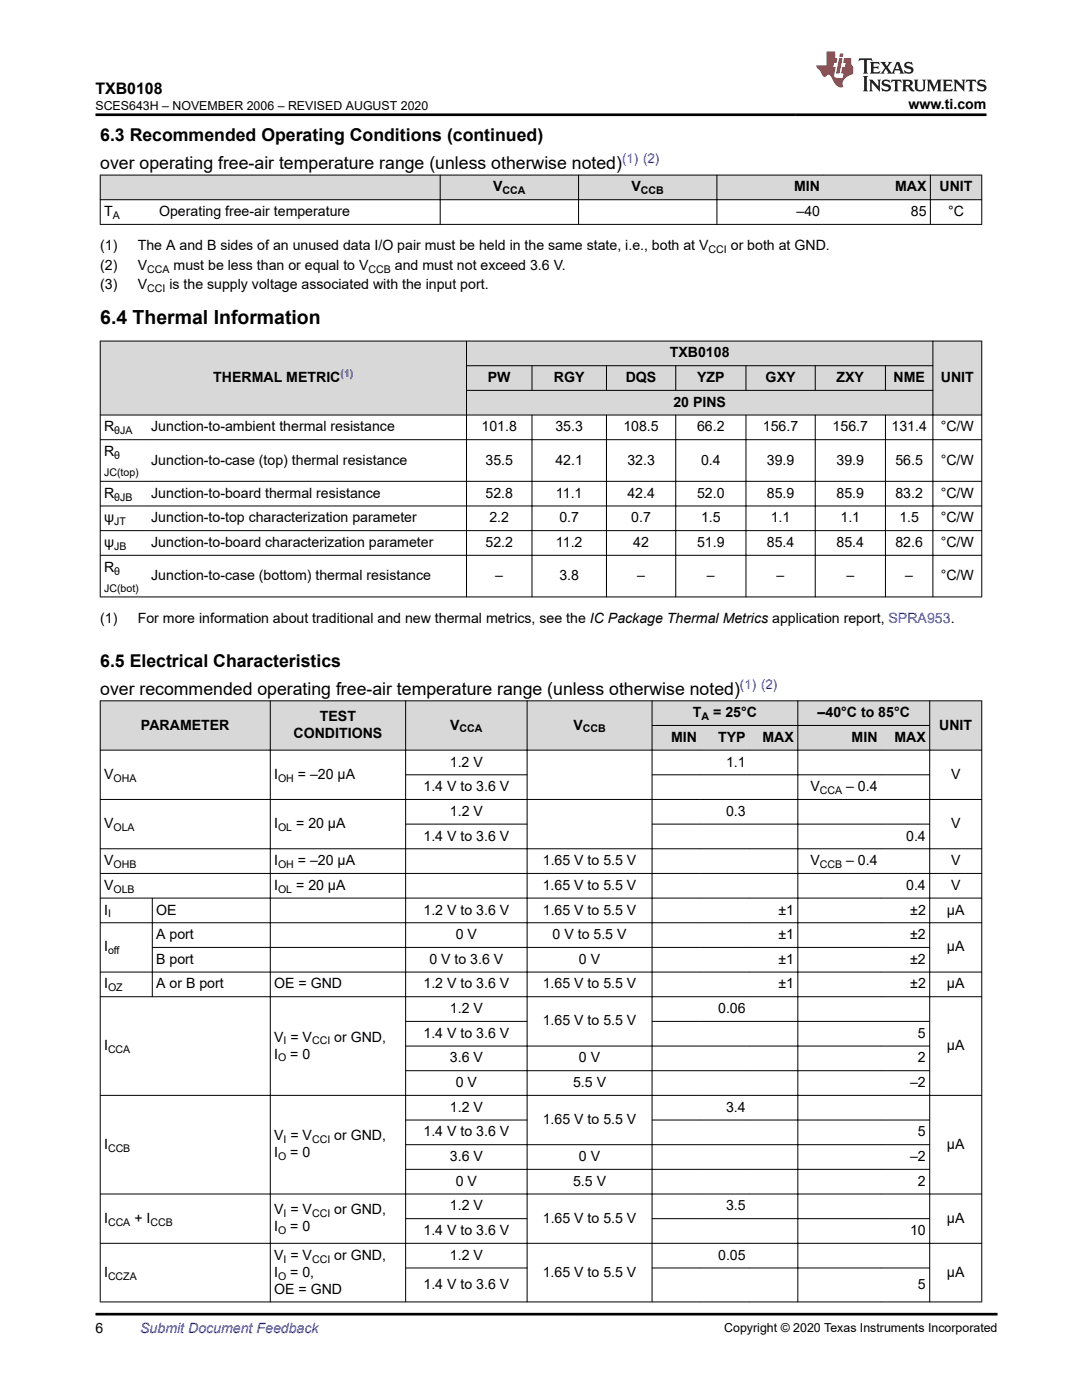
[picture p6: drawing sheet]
<svg xmlns="http://www.w3.org/2000/svg" width="216mm" height="279mm" viewBox="0 0 216 279" stroke-linecap="round" stroke-linejoin="round" font-family="sans-serif">
<defs><g id="words">
<text font-size="3.9" x="20" y="64.7">6.4 Thermal Information</text>
<g font-size="3.5">
<text x="20" y="28.1">6.3 Recommended Operating Conditions (continued)</text>
<text x="20" y="33.8">over operating free-air temperature range (unless otherwise noted)</text>
<text x="20" y="133.1">6.5 Electrical Characteristics</text>
<text x="20" y="138.7">over recommended operating free-air temperature range (unless otherwise noted)</text>
</g>
<text font-size="3.2" x="19" y="18.7">TXB0108</text>
<g font-size="2.8">
<text x="181.3" y="21.8">www.ti.com</text>
<text x="98.4" y="38.2">V</text>
<text x="126" y="38.2">V</text>
<text x="158.5" y="38.2">MIN</text>
<text x="178.6" y="38.2">MAX</text>
<text x="187.5" y="38.2">UNIT</text>
<text x="20.8" y="43.1">T</text>
<text x="31.7" y="43.1">Operating free-air temperature</text>
<text x="158.9" y="43.1">–40</text>
<text x="181.7" y="43.1">85</text>
<text x="189.2" y="43.1">°C</text>
<text x="20" y="49.9">(1)</text>
<text x="20" y="53.9">(2)</text>
<text x="27.5" y="49.9">The A and B sides of an unused data I/O pair must be held in the same state, i.e., both at V</text>
<text x="27.5" y="53.9">V</text>
<text x="34.6" y="53.9">must be less than or equal to V</text>
<text x="78.8" y="53.9">and must not exceed 3.6 V.</text>
<text x="145.8" y="49.9">or both at GND.</text>
<text x="20" y="57.8">(3)</text>
<text x="27.5" y="57.8">V</text>
<text x="33.8" y="57.8">is the supply voltage associated with the input port.</text>
<text x="133.7" y="71.3">TXB0108</text>
<text x="42.6" y="76.3">THERMAL METRIC</text>
<text x="97.3" y="76.3">PW</text>
<text x="110.5" y="76.3">RGY</text>
<text x="124.9" y="76.3">DQS</text>
<text x="139.1" y="76.3">YZP</text>
<text x="152.8" y="76.3">GXY</text>
<text x="166.9" y="76.3">ZXY</text>
<text x="178.3" y="76.3">NME</text>
<text x="187.7" y="76.3">UNIT</text>
<text x="134.4" y="81.2">20 PINS</text>
<text x="20.8" y="86.1">R</text>
<text x="30.2" y="86.1">Junction-to-ambient thermal resistance</text>
<text x="96.1" y="86.1">101.8</text>
<text x="110.8" y="86.1">35.3</text>
<text x="124.4" y="86.1">108.5</text>
<text x="139.1" y="86.1">66.2</text>
<text x="152.2" y="86.1">156.7</text>
<text x="166.1" y="86.1">156.7</text>
<text x="177.9" y="86.1">131.4</text>
<text x="187.7" y="86.1">°C/W</text>
<text x="20.8" y="91">R</text>
<text x="30.2" y="92.7">Junction-to-case (top) thermal resistance</text>
<text x="96.9" y="92.7">35.5</text>
<text x="110.8" y="92.7">42.1</text>
<text x="125.2" y="92.7">32.3</text>
<text x="139.9" y="92.7">0.4</text>
<text x="153" y="92.7">39.9</text>
<text x="166.9" y="92.7">39.9</text>
<text x="178.7" y="92.7">56.5</text>
<text x="187.7" y="92.7">°C/W</text>
<text x="20.8" y="99.3">R</text>
<text x="30.2" y="99.3">Junction-to-board thermal resistance</text>
<text x="96.9" y="99.3">52.8</text>
<text x="110.9" y="99.3">11.1</text>
<text x="125.2" y="99.3">42.4</text>
<text x="139.1" y="99.3">52.0</text>
<text x="153" y="99.3">85.9</text>
<text x="166.9" y="99.3">85.9</text>
<text x="178.7" y="99.3">83.2</text>
<text x="187.7" y="99.3">°C/W</text>
<text x="20.8" y="104.3">ψ</text>
<text x="30.2" y="104.3">Junction-to-top characterization parameter</text>
<text x="97.7" y="104.3">2.2</text>
<text x="111.6" y="104.3">0.7</text>
<text x="126" y="104.3">0.7</text>
<text x="139.9" y="104.3">1.5</text>
<text x="153.8" y="104.3">1.1</text>
<text x="167.7" y="104.3">1.1</text>
<text x="179.5" y="104.3">1.5</text>
<text x="187.7" y="104.3">°C/W</text>
<text x="20.8" y="109.2">ψ</text>
<text x="30.2" y="109.2">Junction-to-board characterization parameter</text>
<text x="96.9" y="109.2">52.2</text>
<text x="110.9" y="109.2">11.2</text>
<text x="126.4" y="109.2">42</text>
<text x="139.1" y="109.2">51.9</text>
<text x="153" y="109.2">85.4</text>
<text x="166.9" y="109.2">85.4</text>
<text x="178.7" y="109.2">82.6</text>
<text x="187.7" y="109.2">°C/W</text>
<text x="20.8" y="114.1">R</text>
<text x="30.2" y="115.8">Junction-to-case (bottom) thermal resistance</text>
<text x="98.8" y="115.8">–</text>
<text x="111.6" y="115.8">3.8</text>
<text x="127.1" y="115.8">–</text>
<text x="141.1" y="115.8">–</text>
<text x="155" y="115.8">–</text>
<text x="168.9" y="115.8">–</text>
<text x="180.6" y="115.8">–</text>
<text x="187.7" y="115.8">°C/W</text>
<text x="20" y="124.3">(1)</text>
<text x="27.5" y="124.3">For more information about traditional and new thermal metrics, see the IC Package Thermal Metrics application report, SPRA953.</text>
<text x="63.8" y="143.9">TEST</text>
<text x="138.3" y="143.1">T</text>
<text x="142.3" y="143.1">= 25°C</text>
<text x="163.1" y="143.1">–40°C to 85°C</text>
<text x="28.1" y="145.6">PARAMETER</text>
<text x="58.6" y="147.3">CONDITIONS</text>
<text x="89.8" y="145.6">V</text>
<text x="114.4" y="145.6">V</text>
<text x="133.9" y="148.1">MIN</text>
<text x="143.3" y="148.1">TYP</text>
<text x="152.2" y="148.1">MAX</text>
<text x="169.9" y="148.1">MIN</text>
<text x="178.5" y="148.1">MAX</text>
<text x="187.4" y="145.6">UNIT</text>
<text x="20.8" y="155.4">V</text>
<text x="54.7" y="155.4">I</text>
<text x="59.4" y="155.4">= –20 μA</text>
<text x="89.8" y="153">1.2 V</text>
<text x="144.9" y="153">1.1</text>
<text x="189.8" y="155.4">V</text>
<text x="84.5" y="157.9">1.4 V to 3.6 V</text>
<text x="161.7" y="157.9">V</text>
<text x="168.8" y="157.9">– 0.4</text>
<text x="20.8" y="165.3">V</text>
<text x="54.7" y="165.3">I</text>
<text x="59.1" y="165.3">= 20 μA</text>
<text x="84.5" y="167.7">1.4 V to 3.6 V</text>
<text x="89.8" y="162.8">1.2 V</text>
<text x="144.9" y="162.8">0.3</text>
<text x="180.8" y="167.7">0.4</text>
<text x="189.8" y="165.3">V</text>
<text x="20.8" y="172.7">V</text>
<text x="54.7" y="172.7">I</text>
<text x="59.4" y="172.7">= –20 μA</text>
<text x="108.3" y="172.7">1.65 V to 5.5 V</text>
<text x="161.7" y="172.7">V</text>
<text x="168.8" y="172.7">– 0.4</text>
<text x="189.8" y="172.7">V</text>
<text x="20.8" y="177.6">V</text>
<text x="54.7" y="177.6">I</text>
<text x="59.1" y="177.6">= 20 μA</text>
<text x="108.3" y="177.6">1.65 V to 5.5 V</text>
<text x="180.8" y="177.6">0.4</text>
<text x="189.8" y="177.6">V</text>
<text x="20.8" y="182.5">I</text>
<text x="31.2" y="182.5">OE</text>
<text x="84.5" y="182.5">1.2 V to 3.6 V</text>
<text x="108.3" y="182.5">1.65 V to 5.5 V</text>
<text x="155.3" y="182.5">±1</text>
<text x="181.6" y="182.5">±2</text>
<text x="189" y="182.5">μA</text>
<text x="20.8" y="189.9">I</text>
<text x="31.2" y="187.4">A port</text>
<text x="90.9" y="187.4">0 V</text>
<text x="110.3" y="187.4">0 V to 5.5 V</text>
<text x="155.3" y="187.4">±1</text>
<text x="181.6" y="187.4">±2</text>
<text x="189" y="189.9">μA</text>
<text x="20.8" y="197.3">I</text>
<text x="31.2" y="197.3">A or B port</text>
<text x="31.2" y="192.4">B port</text>
<text x="54.7" y="197.3">OE = GND</text>
<text x="84.5" y="197.3">1.2 V to 3.6 V</text>
<text x="85.7" y="192.4">0 V to 3.6 V</text>
<text x="108.3" y="197.3">1.65 V to 5.5 V</text>
<text x="115.5" y="192.4">0 V</text>
<text x="155.3" y="192.4">±1</text>
<text x="155.3" y="197.3">±1</text>
<text x="181.6" y="192.4">±2</text>
<text x="181.6" y="197.3">±2</text>
<text x="189" y="197.3">μA</text>
<text x="89.8" y="202.2">1.2 V</text>
<text x="143.3" y="202.2">0.06</text>
<text x="20.8" y="209.6">I</text>
<text x="54.7" y="207.9">V = V</text>
<text x="66.7" y="207.9">or GND,</text>
<text x="84.5" y="207.1">1.4 V to 3.6 V</text>
<text x="108.3" y="204.7">1.65 V to 5.5 V</text>
<text x="183.2" y="207.1">5</text>
<text x="189" y="209.6">μA</text>
<text x="54.7" y="211.3">I</text>
<text x="57.9" y="211.3">= 0</text>
<text x="89.8" y="212">3.6 V</text>
<text x="115.5" y="212">0 V</text>
<text x="183.2" y="212">2</text>
<text x="89.8" y="221.9">1.2 V</text>
<text x="90.9" y="217">0 V</text>
<text x="114.4" y="217">5.5 V</text>
<text x="144.9" y="221.9">3.4</text>
<text x="181.6" y="217">–2</text>
<text x="54.7" y="227.6">V = V</text>
<text x="66.7" y="227.6">or GND,</text>
<text x="84.5" y="226.8">1.4 V to 3.6 V</text>
<text x="108.3" y="224.3">1.65 V to 5.5 V</text>
<text x="183.2" y="226.8">5</text>
<text x="20.8" y="229.3">I</text>
<text x="54.7" y="231">I</text>
<text x="57.9" y="231">= 0</text>
<text x="89.8" y="231.7">3.6 V</text>
<text x="115.5" y="231.7">0 V</text>
<text x="181.6" y="231.7">–2</text>
<text x="189" y="229.3">μA</text>
<text x="90.9" y="236.6">0 V</text>
<text x="114.4" y="236.6">5.5 V</text>
<text x="183.2" y="236.6">2</text>
<text x="20.8" y="244">I</text>
<text x="26.8" y="244">+ I</text>
<text x="54.7" y="242.3">V = V</text>
<text x="54.7" y="245.7">I</text>
<text x="57.9" y="245.7">= 0</text>
<text x="66.7" y="242.3">or GND,</text>
<text x="89.8" y="241.6">1.2 V</text>
<text x="108.3" y="244">1.65 V to 5.5 V</text>
<text x="144.9" y="241.6">3.5</text>
<text x="189" y="244">μA</text>
<text x="54.7" y="251.4">V = V</text>
<text x="66.7" y="251.4">or GND,</text>
<text x="84.5" y="246.5">1.4 V to 3.6 V</text>
<text x="89.8" y="251.4">1.2 V</text>
<text x="143.3" y="251.4">0.05</text>
<text x="181.6" y="246.5">10</text>
<text x="20.8" y="254.8">I</text>
<text x="54.7" y="254.8">I</text>
<text x="57.9" y="254.8">= 0,</text>
<text x="84.5" y="257.3">1.4 V to 3.6 V</text>
<text x="108.3" y="254.8">1.65 V to 5.5 V</text>
<text x="183.2" y="257.3">5</text>
<text x="189" y="254.8">μA</text>
<text x="54.7" y="258.2">OE = GND</text>
<text x="19" y="266.1">6</text>
</g>
<text font-size="2.8" fill="#00f" x="28" y="266.1">Submit Document Feedback</text>
<g font-size="2.6" fill="#00f">
<text x="124.1" y="32.6">(1) (2)</text>
<text x="147.7" y="137.5">(1) (2)</text>
</g>
<g font-size="2.5">
<text x="19" y="21.9">SCES643H – NOVEMBER 2006 – REVISED AUGUST 2020</text>
<text x="144.5" y="265.8">Copyright © 2020 Texas Instruments Incorporated</text>
</g>
<g font-size="2.1">
<text x="100.3" y="38.8">CCA</text>
<text x="127.9" y="38.8">CCB</text>
<text x="22.5" y="43.7">A</text>
<text x="141.4" y="50.5">CCI</text>
<text x="29.4" y="54.4">CCA</text>
<text x="29.4" y="58.3">CCI</text>
<text x="73.5" y="54.4">CCB</text>
<text x="22.8" y="86.7">θJA</text>
<text x="20.8" y="95">JC(top)</text>
<text x="22.8" y="91.6">θ</text>
<text x="22.8" y="99.9">θJB</text>
<text x="22.8" y="104.8">JT</text>
<text x="22.8" y="109.7">JB</text>
<text x="20.8" y="118">JC(bot)</text>
<text x="22.8" y="114.7">θ</text>
<text x="140" y="143.7">A</text>
<text x="91.7" y="146.2">CCA</text>
<text x="116.3" y="146.2">CCB</text>
<text x="22.6" y="156">OHA</text>
<text x="55.5" y="156">OH</text>
<text x="163.6" y="158.5">CCA</text>
<text x="22.6" y="165.8">OLA</text>
<text x="55.5" y="165.8">OL</text>
<text x="22.6" y="173.2">OHB</text>
<text x="55.5" y="173.2">OH</text>
<text x="163.6" y="173.2">CCB</text>
<text x="22.6" y="178.2">OLB</text>
<text x="55.5" y="178.2">OL</text>
<text x="21.6" y="183.1">I</text>
<text x="21.6" y="190.5">off</text>
<text x="21.6" y="197.8">OZ</text>
<text x="56.6" y="208.4">I</text>
<text x="62.3" y="208.4">CCI</text>
<text x="21.6" y="210.1">CCA</text>
<text x="55.5" y="211.8">O</text>
<text x="21.6" y="229.8">CCB</text>
<text x="55.5" y="231.5">O</text>
<text x="56.6" y="228.1">I</text>
<text x="62.3" y="228.1">CCI</text>
<text x="21.6" y="244.6">CCA</text>
<text x="30" y="244.6">CCB</text>
<text x="56.6" y="242.9">I</text>
<text x="62.3" y="242.9">CCI</text>
<text x="55.5" y="246.3">O</text>
<text x="56.6" y="252">I</text>
<text x="62.3" y="252">CCI</text>
<text x="21.6" y="255.4">CCZA</text>
<text x="55.5" y="255.4">O</text>
</g>
<text font-size="2.1" fill="#00f" x="67.9" y="75.3">(1)</text>
</g></defs>
<g fill="#d8d8d8">
<path d="M20 34.9h175.9v5h-175.9z" fill-rule="evenodd"/>
<path d="M20.1 35h67.7v4.8h-67.7z" fill-rule="evenodd"/>
<path d="M87.9 35h27.5v4.8h-27.5z" fill-rule="evenodd"/>
<path d="M115.5 35h27.5v4.8h-27.5z" fill-rule="evenodd"/>
<path d="M143.1 35h21.2v4.8h-21.2z" fill-rule="evenodd"/>
<path d="M164.3 35h21.3v4.8h-21.3z" fill-rule="evenodd"/>
<path d="M185.7 35h10.1v4.8h-10.1z" fill-rule="evenodd"/>
</g>
<path d="M19.9 34.9h176.1M19.9 39.9h176.1M20 34.9v9.9M87.8 34.9v9.9M115.4 34.9v9.9M143.1 34.9v9.9M185.6 34.9v9.9M195.9 34.9v9.9M19.9 44.8h176.1" fill="none" stroke="#000" stroke-width=".2"/>
<g fill="#d8d8d8">
<path d="M20 68.1h175.9v4.9h-175.9z" fill-rule="evenodd"/>
<path d="M20 73h175.9v4.9h-175.9z" fill-rule="evenodd"/>
<path d="M20 77.9h175.9v4.9h-175.9z" fill-rule="evenodd"/>
<path d="M20.1 68.1h72.9v14.7h-72.9z" fill-rule="evenodd"/>
<path d="M93.1 68.1h93v4.8h-93z" fill-rule="evenodd"/>
<path d="M186.2 68.1h9.6v14.7h-9.6z" fill-rule="evenodd"/>
<path d="M93.1 73h13v4.8h-13z" fill-rule="evenodd"/>
<path d="M106.2 73h14.8v4.8h-14.8z" fill-rule="evenodd"/>
<path d="M121.1 73h13.7v4.8h-13.7z" fill-rule="evenodd"/>
<path d="M134.9 73h13.9v4.8h-13.9z" fill-rule="evenodd"/>
<path d="M148.9 73h13.7v4.8h-13.7z" fill-rule="evenodd"/>
<path d="M162.7 73h13.9v4.8h-13.9z" fill-rule="evenodd"/>
<path d="M176.7 73h9.4v4.8h-9.4z" fill-rule="evenodd"/>
<path d="M93.1 78h93v4.8h-93z" fill-rule="evenodd"/>
</g>
<g fill="none" stroke="#000" stroke-width=".2">
<path d="M19.9 68.1h176.1M20 68v51.2M93 73h93.2M93 77.9h93.2M93.1 68v51.2M106.2 72.9v5.1M121 72.9v5.1M134.8 72.9v5.1M148.8 72.9v5.1M162.7 72.9v5.1M176.7 72.9v5.1M186.1 68v51.2"/>
<path d="M195.9 68v51.2M19.9 82.8h176.1M19.9 87.8h176.1M19.9 96.1h176.1M106.2 82.8v36.4M121 82.8v36.4M134.8 82.8v36.4M148.8 82.8v36.4M162.7 82.8v36.4M176.7 82.8v36.4M19.9 101h176.1M19.9 105.9h176.1"/>
<path d="M19.9 110.8h176.1M19.9 119.1h176.1"/>
</g>
<g fill="#d8d8d8">
<path d="M20 139.9h175.9v4.9h-175.9z" fill-rule="evenodd"/>
<path d="M20 144.8h175.9v4.9h-175.9z" fill-rule="evenodd"/>
<path d="M20.1 139.9h33.8v9.7h-33.8z" fill-rule="evenodd"/>
<path d="M54 139.9h26.9v9.7h-26.9z" fill-rule="evenodd"/>
<path d="M81 139.9h24.1v9.7h-24.1z" fill-rule="evenodd"/>
<path d="M105.2 139.9h24.8v9.7h-24.8z" fill-rule="evenodd"/>
<path d="M130.2 139.9h28.9v4.8h-28.9z" fill-rule="evenodd"/>
<path d="M159.3 139.9h26.2v4.8h-26.2z" fill-rule="evenodd"/>
<path d="M185.6 139.9h10.2v9.7h-10.2z" fill-rule="evenodd"/>
<path d="M130.2 144.8h9.6v4.8h-9.6z" fill-rule="evenodd"/>
<path d="M139.8 144.8h9.7v4.8h-9.7z" fill-rule="evenodd"/>
<path d="M149.5 144.8h9.6v4.8h-9.6z" fill-rule="evenodd"/>
<path d="M159.3 144.8h16.5v4.8h-16.5z" fill-rule="evenodd"/>
<path d="M175.8 144.8h9.7v4.8h-9.7z" fill-rule="evenodd"/>
</g>
<g fill="none" stroke="#000" stroke-width=".2">
<path d="M19.9 139.9h176.1M20 139.8v120.1M53.9 139.8v120.1M80.9 139.8v120.1M105.2 139.8v120.1M130.1 139.8v120.1M159.2 139.8v120.1M185.5 139.8v120.1M195.9 139.8v120.1M19.9 149.7h176.1M19.9 159.5h176.1M80.9 154.6h24.3"/>
<path d="M130 144.8h55.6M130 154.6h55.6M19.9 169.4h176.1M19.9 174.3h176.1M19.9 179.2h176.1M30.4 179.2v19.8M80.9 164.5h24.3M130 164.5h55.6M19.9 184.2h176.1M19.9 194h176.1M19.9 198.9h176.1M30.3 189.1h155.3"/>
<path d="M19.9 218.6h176.1M80.9 203.8h24.3M80.9 208.8h104.7M80.9 213.7h104.7M130 203.8h55.6M19.9 238.3h176.1M80.9 223.5h24.3M80.9 228.4h104.7M80.9 233.4h104.7M130 223.5h55.6M19.9 248.1h176.1M19.9 259.8h176.1"/>
<path d="M80.9 243.2h24.3M80.9 253.1h24.3M130 243.2h55.6M130 253.1h55.6"/>
</g>
<path d="M171.5 11.6l-.2 .6 .5-.2h.6v.1v2.2l-.2 .4h1l-.2-.4v-2.2v-.1h.5l.6 .2-.2-.6zM173.6 12.4l.2 .3v1.6l-.2 .4h1.9l.1-.6a1.08 1.08 0 0 1-1.3 .2v-.7h.6l.4 .2v-.7l-.4 .2h-.6v-.5l.2-.2a1 1 0 0 1 1 .3l-.1-.5zM175.7 12.4l.9 1.1-1 1.2h.9l-.2-.2 .5-.8 .4 .8-.2 .2h1.6l-.2-.2 .2-.5h.9l.1 .5-.1 .2h.9l-.2-.4-.8-1.9h-.5l-.9 2.1-.9-1.1 .9-1h-.8l.2 .2-.4 .6-.4-.6 .2-.2zM179 12.8l.4 1h-.7zM180.7 12.5a.65 .65 0 0 0-.2 .7 .65 .65 0 0 0 .6 .5l.6 .1 .1 .3a.79 .79 0 0 1-.7 .4 .79 .79 0 0 1-.7-.5l.1 .7 .2-.1a.93 .93 0 0 0 1.1 0 .93 .93 0 0 0 .4-.9 1.46 1.46 0 0 0-1.2-.6l-.1-.3a1.09 1.09 0 0 1 1.2 .2l-.2-.6-.1 .1-.5-.2zM172.2 15.2l.2 .4v2.2l-.2 .4h1l-.2-.4v-2.2l.2-.4zM173.4 15.9l.2 .4v1.5l-.2 .4h.8l-.3-.4 .1-1.3 1.6 1.8v-2l.2-.4h-.7l.1 .2 .1 1.1-1.2-1.3zM176.2 16a.65 .65 0 0 0-.2 .8 .65 .65 0 0 0 .6 .4l.6 .2 .1 .2a.79 .79 0 0 1-.7 .4 .79 .79 0 0 1-.7-.5l.1 .7 .2-.1a.93 .93 0 0 0 1.1 .1 .93 .93 0 0 0 .4-1 1.46 1.46 0 0 0-1.2-.5l-.1-.4a1.09 1.09 0 0 1 1.2 .2l-.1-.6-.2 .1-.5-.1zM177.9 15.9l-.1 .6a.63 .63 0 0 1 .8-.3v1.6l-.3 .4h1l-.2-.4v-1.6a.66 .66 0 0 1 .8 .3l-.1-.6zM180 15.9l.2 .4v1.5l-.2 .4h1l-.2-.2-.1-.7h.5l.1 .2a.79 .79 0 0 0 1.2 .6l-1-.9a.61 .61 0 0 0 .6-.6 .61 .61 0 0 0-.5-.7zM180.8 16.2h.1a.47 .47 0 0 1 .5 .1 .47 .47 0 0 1 .1 .5l-.1 .1-.7 .1zM182.3 15.9l.2 .2a2.27 2.27 0 0 0 .4 2 1.04 1.04 0 0 0 1.7-.7v-1.3l.2-.2h-.8l.2 .4v1.1a.6 .6 0 0 1-.6 .6 .6 .6 0 0 1-.6-.6v-1.1l.3-.4zM184.9 15.9l.2 .4v1.5l-.2 .4h.8l-.3-.4v-1.4l.9 1.9 .9-1.9v1.4l-.3 .4h1l-.2-.4v-1.5l.2-.4h-.8l-.7 1.5-.6-1.5zM188.1 15.9l.2 .4v1.5l-.2 .4h1.9l.1-.6a1.09 1.09 0 0 1-1.3 .2v-.7h.6l.4 .2v-.6l-.4 .2h-.6v-.6l.2-.1a1.01 1.01 0 0 1 1 .3l-.1-.6zM190.2 15.9l.3 .4v1.5l-.3 .4h.8l-.2-.4v-1.3l1.6 1.8v-2l.2-.4h-.7l.2 .2v1.1l-1.2-1.3zM192.8 15.9l-.1 .6a.63 .63 0 0 1 .8-.3v1.6l-.3 .4h1l-.2-.4v-1.6a.66 .66 0 0 1 .8 .3l-.1-.6zM195.2 16a.65 .65 0 0 0-.2 .8 .65 .65 0 0 0 .6 .4l.6 .2 .2 .2a.79 .79 0 0 1-.7 .4 .79 .79 0 0 1-.7-.5l.1 .7 .2-.1a.93 .93 0 0 0 1 .1 .93 .93 0 0 0 .5-1 1.46 1.46 0 0 0-1.3-.5v-.4a1.09 1.09 0 0 1 1.2 .2l-.2-.6-.2 .1-.5-.1z" fill="#231f20"/>
<path d="M164.9 10.3v2.7h-2l.1 .4 .8 1a.95 .95 0 0 0 1 .9 .59 .59 0 0 1 .5-.4 .59 .59 0 0 1 .5 .3l.4 .8a1.59 1.59 0 0 0 2.1 1.4 1.61 1.61 0 0 1 1-2.3l1-.3-.1-1.5a1.59 1.59 0 0 1-.3-1.7h-1.5l-.2 .9h.6l-.2 .9h-.5l-.2 .9v.3l.4 .1-.1 .9h-.7a.73 .73 0 0 1-1-.7l.3-1.5h-.5l.1-.9h.5l.2-.9h-.5v-1.3zM167.4 11.6l-.6 3.1h.7l.6-3.1zM167.6 10.7l-.1 .6h.7l.1-.6z" fill="#ed1c24"/>
<path d="M19 22.9h177.8M19 262.3h180" fill="none" stroke="#000" stroke-width=".53"/>
<use href="#words"/>
</svg>
